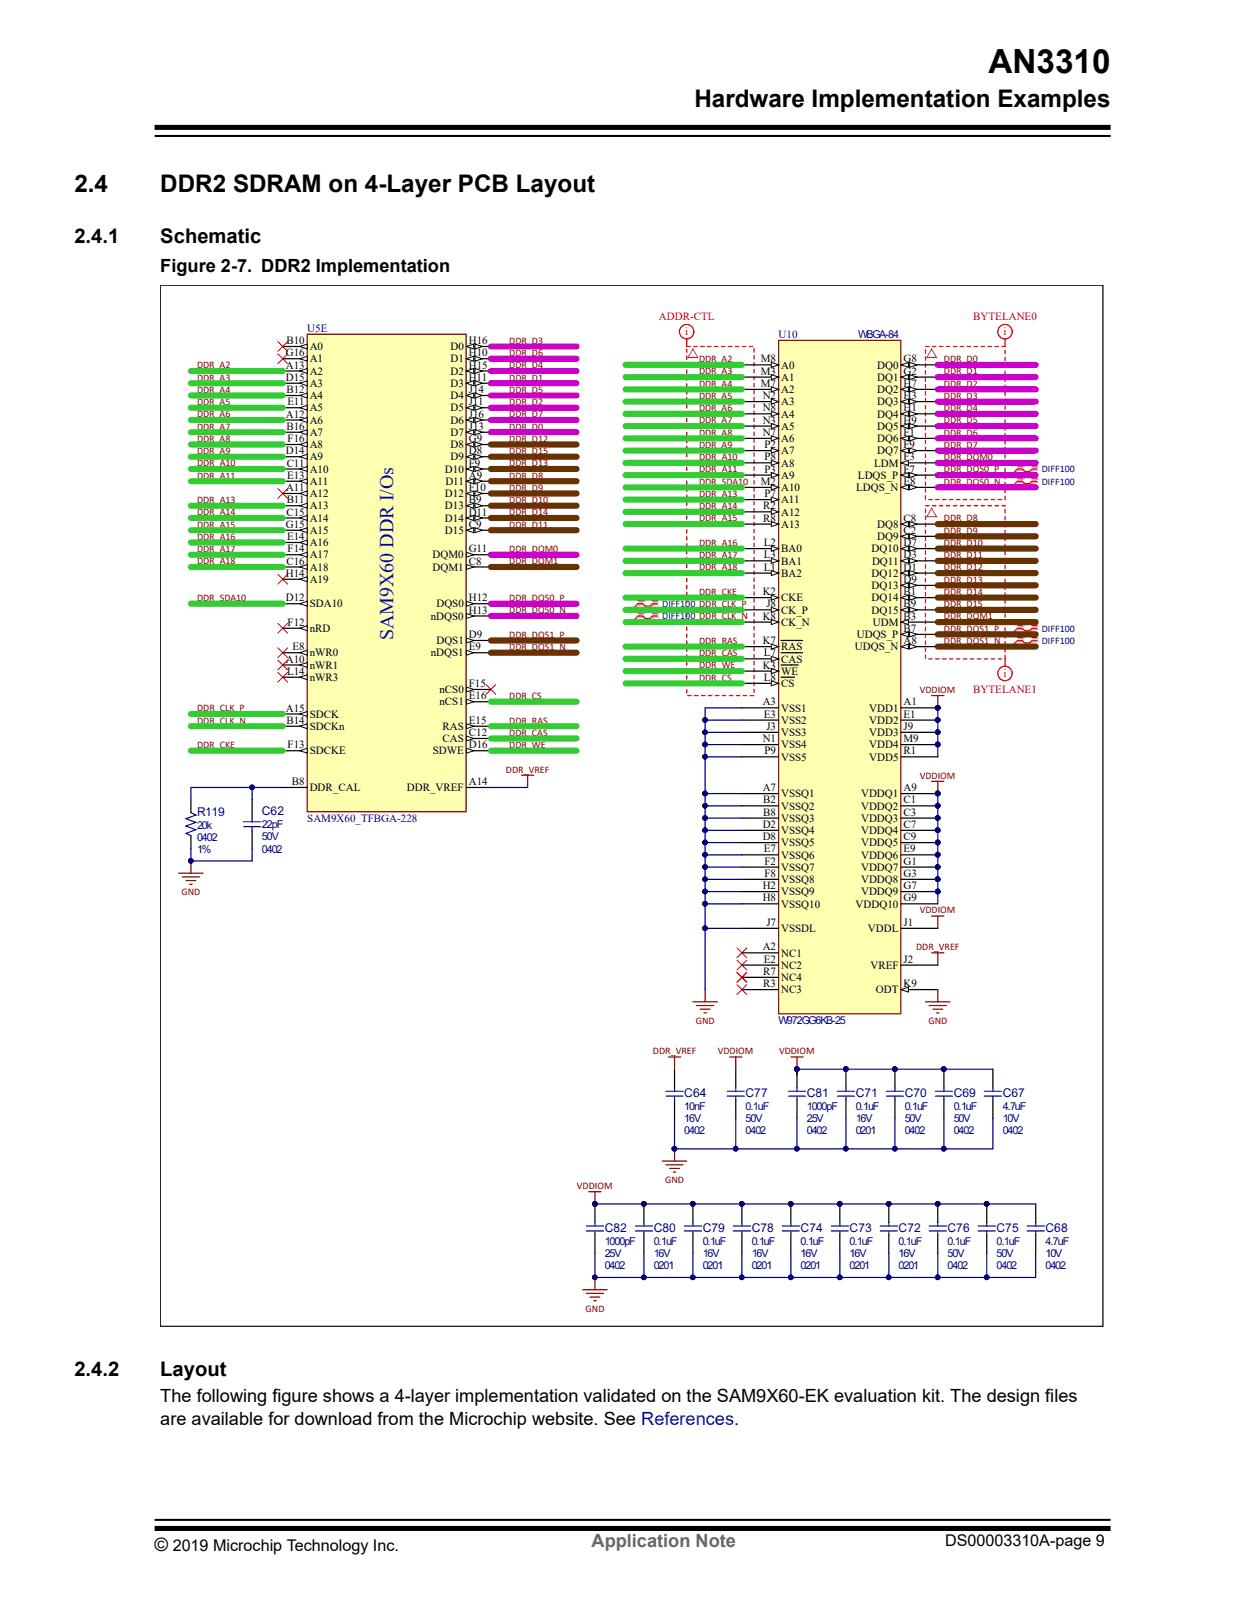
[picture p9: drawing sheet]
<svg xmlns="http://www.w3.org/2000/svg" width="216mm" height="279mm" viewBox="0 0 216 279" stroke-linecap="round" stroke-linejoin="round" font-family="sans-serif">
<defs><g id="words">
<text font-size="5.8" x="172.6" y="12.7">AN3310</text>
<g font-size="4.2">
<text x="121.3" y="18.6">Hardware Implementation Examples</text>
<text x="13" y="33.6">2.4</text>
<text x="28" y="33.6">DDR2 SDRAM on 4-Layer PCB Layout</text>
</g>
<g font-size="3.5">
<text x="13" y="42.4">2.4.1</text>
<text x="28" y="42.4">Schematic</text>
<text x="13" y="240.4">2.4.2</text>
<text x="28" y="240.4">Layout</text>
</g>
<text font-size="3.5" fill="#00f" x="68.7" y="111.9" transform="rotate(-90 68.7 111.9)">SAM9X60 DDR I/Os</text>
<g font-size="3.2">
<text x="28" y="47.6">Figure 2-7. DDR2 Implementation</text>
<text x="28" y="245.1">The following figure shows a 4-layer implementation validated on the SAM9X60-EK evaluation kit. The design files</text>
<text x="28" y="248.9">are available for download from the Microchip website. See References.</text>
<text x="27" y="271">©</text>
</g>
<text font-size="3.2" fill="#656565" x="103.3" y="270.3">Application Note</text>
<g font-size="2.8">
<text x="30.2" y="271">2019 Microchip Technology Inc.</text>
<text x="165.1" y="270.2">DS00003310A-page 9</text>
</g>
<g font-size="2.1" fill="#000080">
<text x="34.4" y="142.6">R119</text>
<text x="45.8" y="142.5">C62</text>
<text x="119.5" y="191.7">C64</text>
<text x="130.2" y="191.7">C77</text>
<text x="140.9" y="191.7">C81</text>
<text x="149.5" y="191.7">C71</text>
<text x="158" y="191.7">C70</text>
<text x="166.6" y="191.7">C69</text>
<text x="175.1" y="191.7">C67</text>
<text x="105.6" y="215.3">C82</text>
<text x="114.2" y="215.3">C80</text>
<text x="122.7" y="215.3">C79</text>
<text x="131.3" y="215.3">C78</text>
<text x="139.9" y="215.3">C74</text>
<text x="148.4" y="215.3">C73</text>
<text x="157" y="215.3">C72</text>
<text x="165.5" y="215.3">C76</text>
<text x="174.1" y="215.3">C75</text>
<text x="182.6" y="215.3">C68</text>
</g>
<g font-size="1.9" fill="#000080">
<text x="53.7" y="58">U5E</text>
<text x="136" y="59">U10</text>
<text x="149.9" y="59.1">WBGA-84</text>
<text x="53.7" y="143.6">SAM9X60_TFBGA-228</text>
<text x="34.4" y="144.8">20k</text>
<text x="34.4" y="146.9">0402</text>
<text x="34.4" y="149.1">1%</text>
<text x="45.8" y="144.7">22pF</text>
<text x="45.8" y="146.8">50V</text>
<text x="45.8" y="149">0402</text>
<text x="136" y="178.9">W972GG6KB-25</text>
<text x="119.5" y="193.9">10nF</text>
<text x="119.5" y="196.1">16V</text>
<text x="130.2" y="193.9">0.1uF</text>
<text x="130.2" y="196.1">50V</text>
<text x="140.9" y="193.9">1000pF</text>
<text x="140.9" y="196.1">25V</text>
<text x="149.5" y="193.9">0.1uF</text>
<text x="149.5" y="196.1">16V</text>
<text x="158" y="193.9">0.1uF</text>
<text x="158" y="196.1">50V</text>
<text x="166.6" y="193.9">0.1uF</text>
<text x="166.6" y="196.1">50V</text>
<text x="175.1" y="193.9">4.7uF</text>
<text x="175.1" y="196.1">10V</text>
<text x="119.5" y="198.2">0402</text>
<text x="130.2" y="198.2">0402</text>
<text x="140.9" y="198.2">0402</text>
<text x="149.5" y="198.2">0201</text>
<text x="158" y="198.2">0402</text>
<text x="166.6" y="198.2">0402</text>
<text x="175.1" y="198.2">0402</text>
<text x="105.6" y="217.5">1000pF</text>
<text x="105.6" y="219.6">25V</text>
<text x="105.6" y="221.8">0402</text>
<text x="114.2" y="217.5">0.1uF</text>
<text x="114.2" y="219.6">16V</text>
<text x="114.2" y="221.8">0201</text>
<text x="122.7" y="217.5">0.1uF</text>
<text x="122.7" y="219.6">16V</text>
<text x="122.7" y="221.8">0201</text>
<text x="131.3" y="217.5">0.1uF</text>
<text x="131.3" y="219.6">16V</text>
<text x="131.3" y="221.8">0201</text>
<text x="139.9" y="217.5">0.1uF</text>
<text x="139.9" y="219.6">16V</text>
<text x="139.9" y="221.8">0201</text>
<text x="148.4" y="217.5">0.1uF</text>
<text x="148.4" y="219.6">16V</text>
<text x="148.4" y="221.8">0201</text>
<text x="157" y="217.5">0.1uF</text>
<text x="157" y="219.6">16V</text>
<text x="157" y="221.8">0201</text>
<text x="165.5" y="217.5">0.1uF</text>
<text x="165.5" y="219.6">50V</text>
<text x="165.5" y="221.8">0402</text>
<text x="174.1" y="217.5">0.1uF</text>
<text x="174.1" y="219.6">50V</text>
<text x="174.1" y="221.8">0402</text>
<text x="182.6" y="217.5">4.7uF</text>
<text x="182.6" y="219.6">10V</text>
<text x="182.6" y="221.8">0402</text>
</g>
<g font-size="1.9" fill="#f00">
<text x="115.1" y="55.8">ADDR-CTL</text>
<text x="119.7" y="58.6">i</text>
<text x="170" y="55.8">BYTELANE0</text>
<text x="175.3" y="58.6">i</text>
<text x="175.3" y="118.3">i</text>
<text x="170" y="121.1">BYTELANE1</text>
</g>
<g font-size="1.9">
<text x="49.9" y="62.3">G16</text>
<text x="49.9" y="64.4">A13</text>
<text x="50" y="60.1">B10</text>
<text x="54.1" y="63.3">A1</text>
<text x="54.1" y="61.2">A0</text>
<text x="54.1" y="65.5">A2</text>
<text x="78.7" y="63.3">D1</text>
<text x="78.7" y="61.2">D0</text>
<text x="78.7" y="65.5">D2</text>
<text x="81.9" y="62.3">H10</text>
<text x="81.9" y="60.1">H16</text>
<text x="81.9" y="64.4">H15</text>
<text x="132.9" y="63.3">M8</text>
<text x="132.9" y="65.5">M3</text>
<text x="136.4" y="64.4">A0</text>
<text x="153.2" y="64.4">DQ0</text>
<text x="157.8" y="63.3">G8</text>
<text x="157.8" y="65.5">G2</text>
<text x="49.9" y="66.5">D15</text>
<text x="50" y="68.7">B12</text>
<text x="50.2" y="70.8">E11</text>
<text x="54.1" y="69.7">A4</text>
<text x="54.1" y="67.6">A3</text>
<text x="54.1" y="71.9">A5</text>
<text x="78.7" y="67.6">D3</text>
<text x="78.7" y="69.7">D4</text>
<text x="78.7" y="71.9">D5</text>
<text x="81.9" y="66.5">H11</text>
<text x="81.9" y="68.7">J14</text>
<text x="81.9" y="70.8">J11</text>
<text x="132.9" y="67.6">M7</text>
<text x="133.2" y="69.7">N2</text>
<text x="133.2" y="71.9">N8</text>
<text x="136.4" y="66.5">A1</text>
<text x="136.4" y="68.7">A2</text>
<text x="136.4" y="70.8">A3</text>
<text x="153.2" y="66.5">DQ1</text>
<text x="153.2" y="68.7">DQ2</text>
<text x="153.2" y="70.8">DQ3</text>
<text x="157.8" y="67.6">H7</text>
<text x="157.8" y="69.7">H3</text>
<text x="157.8" y="71.9">H1</text>
<text x="49.9" y="73">A12</text>
<text x="50" y="75.1">B16</text>
<text x="50.2" y="77.2">F16</text>
<text x="54.1" y="74">A6</text>
<text x="54.1" y="76.2">A7</text>
<text x="78.7" y="74">D6</text>
<text x="78.7" y="76.2">D7</text>
<text x="81.9" y="73">J16</text>
<text x="81.9" y="77.2">G9</text>
<text x="81.9" y="75.1">J13</text>
<text x="133.2" y="74">N3</text>
<text x="133.2" y="76.2">N7</text>
<text x="136.4" y="73">A4</text>
<text x="136.4" y="75.1">A5</text>
<text x="136.4" y="77.2">A6</text>
<text x="153.2" y="73">DQ4</text>
<text x="153.2" y="75.1">DQ5</text>
<text x="153.2" y="77.2">DQ6</text>
<text x="157.8" y="74">H9</text>
<text x="157.8" y="76.2">F1</text>
<text x="49.9" y="79.4">D14</text>
<text x="50.1" y="81.5">C11</text>
<text x="50.1" y="83.7">E13</text>
<text x="54.1" y="78.3">A8</text>
<text x="54.1" y="82.6">A10</text>
<text x="54.1" y="80.4">A9</text>
<text x="77.7" y="82.6">D10</text>
<text x="78.7" y="80.4">D9</text>
<text x="78.7" y="78.3">D8</text>
<text x="81.9" y="81.5">F9</text>
<text x="81.9" y="79.4">D8</text>
<text x="81.9" y="83.7">A9</text>
<text x="133.5" y="78.3">P2</text>
<text x="133.5" y="80.4">P8</text>
<text x="133.5" y="82.6">P3</text>
<text x="136.4" y="79.4">A7</text>
<text x="136.4" y="81.5">A8</text>
<text x="136.4" y="83.7">A9</text>
<text x="149.9" y="83.7">LDQS_P</text>
<text x="152.7" y="81.5">LDM</text>
<text x="153.2" y="79.4">DQ7</text>
<text x="157.8" y="78.3">F9</text>
<text x="157.8" y="80.4">F3</text>
<text x="157.8" y="82.6">F7</text>
<text x="50" y="85.8">A11</text>
<text x="50.1" y="87.9">B11</text>
<text x="54.1" y="89">A13</text>
<text x="54.1" y="86.9">A12</text>
<text x="54.1" y="84.7">A11</text>
<text x="77.7" y="89">D13</text>
<text x="77.7" y="86.9">D12</text>
<text x="77.8" y="84.7">D11</text>
<text x="81.9" y="87.9">B9</text>
<text x="81.9" y="85.8">F10</text>
<text x="132.9" y="84.7">M2</text>
<text x="133.3" y="89">R2</text>
<text x="133.5" y="86.9">P7</text>
<text x="136.4" y="85.8">A10</text>
<text x="136.4" y="87.9">A11</text>
<text x="149.5" y="85.8">LDQS_N</text>
<text x="157.8" y="84.7">E8</text>
<text x="49.9" y="92.2">G15</text>
<text x="50" y="90.1">C15</text>
<text x="50.1" y="94.4">E14</text>
<text x="54.1" y="93.3">A15</text>
<text x="54.1" y="95.4">A16</text>
<text x="54.1" y="91.2">A14</text>
<text x="77.7" y="91.2">D14</text>
<text x="77.7" y="93.3">D15</text>
<text x="81.9" y="90.1">D11</text>
<text x="81.9" y="92.2">C9</text>
<text x="133.3" y="91.2">R8</text>
<text x="133.4" y="95.4">L2</text>
<text x="136.4" y="90.1">A12</text>
<text x="136.4" y="92.2">A13</text>
<text x="153.2" y="92.2">DQ8</text>
<text x="153.2" y="94.4">DQ9</text>
<text x="157.8" y="91.2">C8</text>
<text x="157.8" y="93.3">C2</text>
<text x="157.8" y="95.4">D7</text>
<text x="49.9" y="100.8">H14</text>
<text x="50" y="98.6">C16</text>
<text x="50.2" y="96.5">F14</text>
<text x="54.1" y="97.6">A17</text>
<text x="54.1" y="101.9">A19</text>
<text x="54.1" y="99.7">A18</text>
<text x="75.6" y="99.7">DQM1</text>
<text x="75.6" y="97.6">DQM0</text>
<text x="81.9" y="98.6">C8</text>
<text x="81.9" y="96.5">G11</text>
<text x="133.4" y="97.6">L3</text>
<text x="133.4" y="99.7">L1</text>
<text x="136.4" y="96.5">BA0</text>
<text x="136.4" y="98.6">BA1</text>
<text x="136.4" y="100.8">BA2</text>
<text x="152.3" y="96.5">DQ10</text>
<text x="152.3" y="100.8">DQ12</text>
<text x="152.3" y="98.6">DQ11</text>
<text x="157.8" y="97.6">D3</text>
<text x="157.8" y="99.7">D1</text>
<text x="157.8" y="101.9">D9</text>
<text x="49.9" y="105.1">D12</text>
<text x="54.1" y="106.1">SDA10</text>
<text x="76.2" y="106.1">DQS0</text>
<text x="81.9" y="107.2">H13</text>
<text x="81.9" y="105.1">H12</text>
<text x="133.2" y="104">K2</text>
<text x="133.9" y="106.1">J8</text>
<text x="136.4" y="105.1">CKE</text>
<text x="136.4" y="107.2">CK_P</text>
<text x="152.3" y="102.9">DQ13</text>
<text x="152.3" y="105.1">DQ14</text>
<text x="152.3" y="107.2">DQ15</text>
<text x="157.8" y="104">B1</text>
<text x="157.8" y="106.1">B9</text>
<text x="50.2" y="109.3">F12</text>
<text x="51.1" y="113.6">E8</text>
<text x="54.1" y="110.4">nRD</text>
<text x="75.2" y="108.3">nDQS0</text>
<text x="76.2" y="112.6">DQS1</text>
<text x="81.9" y="111.5">D9</text>
<text x="81.9" y="113.6">E9</text>
<text x="133.2" y="108.3">K8</text>
<text x="133.2" y="112.6">K7</text>
<text x="136.4" y="109.3">CK_N</text>
<text x="136.4" y="113.6">RAS</text>
<text x="149.3" y="113.6">UDQS_N</text>
<text x="149.7" y="111.5">UDQS_P</text>
<text x="152.5" y="109.3">UDM</text>
<text x="157.8" y="110.4">B7</text>
<text x="157.8" y="112.6">A8</text>
<text x="157.8" y="108.3">B3</text>
<text x="49.9" y="115.8">A10</text>
<text x="50.1" y="117.9">L14</text>
<text x="54.1" y="114.7">nWR0</text>
<text x="54.1" y="116.8">nWR1</text>
<text x="54.1" y="119">nWR3</text>
<text x="75.2" y="114.7">nDQS1</text>
<text x="133.2" y="116.8">K3</text>
<text x="133.4" y="114.7">L7</text>
<text x="133.4" y="119">L8</text>
<text x="136.4" y="115.8">CAS</text>
<text x="136.4" y="117.9">WE</text>
<text x="49.9" y="124.3">A15</text>
<text x="54.1" y="125.4">SDCK</text>
<text x="76.8" y="123.3">nCS1</text>
<text x="76.8" y="121.1">nCS0</text>
<text x="81.9" y="122.2">E16</text>
<text x="81.9" y="120">F15</text>
<text x="133.2" y="123.3">A3</text>
<text x="133.4" y="125.4">E3</text>
<text x="136.4" y="120">CS</text>
<text x="136.4" y="124.3">VSS1</text>
<text x="151.8" y="124.3">VDD1</text>
<text x="157.8" y="123.3">A1</text>
<text x="157.8" y="125.4">E1</text>
<text x="50" y="126.5">B14</text>
<text x="50.2" y="130.7">F13</text>
<text x="54.1" y="127.5">SDCKn</text>
<text x="54.1" y="131.8">SDCKE</text>
<text x="75.6" y="131.8">SDWE</text>
<text x="77.3" y="127.5">RAS</text>
<text x="77.3" y="129.7">CAS</text>
<text x="81.9" y="126.5">E15</text>
<text x="81.9" y="128.6">C12</text>
<text x="81.9" y="130.7">D16</text>
<text x="133.2" y="129.7">N1</text>
<text x="133.5" y="131.8">P9</text>
<text x="133.9" y="127.5">J3</text>
<text x="136.4" y="126.5">VSS2</text>
<text x="136.4" y="128.6">VSS3</text>
<text x="136.4" y="130.7">VSS4</text>
<text x="151.8" y="126.5">VDD2</text>
<text x="151.8" y="128.6">VDD3</text>
<text x="151.8" y="130.7">VDD4</text>
<text x="157.8" y="127.5">J9</text>
<text x="157.8" y="129.7">M9</text>
<text x="157.8" y="131.8">R1</text>
<text x="51" y="137.2">B8</text>
<text x="81.9" y="137.2">A14</text>
<text x="136.4" y="132.9">VSS5</text>
<text x="151.8" y="132.9">VDD5</text>
<text x="54.1" y="138.2">DDR_CAL</text>
<text x="71.1" y="138.2">DDR_VREF</text>
<text x="133.2" y="138.2">A7</text>
<text x="133.3" y="140.4">B2</text>
<text x="133.3" y="142.5">B8</text>
<text x="136.4" y="139.3">VSSQ1</text>
<text x="136.4" y="141.5">VSSQ2</text>
<text x="136.4" y="143.6">VSSQ3</text>
<text x="150.4" y="139.3">VDDQ1</text>
<text x="150.4" y="141.5">VDDQ2</text>
<text x="150.4" y="143.6">VDDQ3</text>
<text x="157.8" y="138.2">A9</text>
<text x="157.8" y="140.4">C1</text>
<text x="157.8" y="142.5">C3</text>
<text x="133.2" y="144.7">D2</text>
<text x="133.2" y="146.8">D8</text>
<text x="133.4" y="148.9">E7</text>
<text x="136.4" y="145.7">VSSQ4</text>
<text x="136.4" y="147.9">VSSQ5</text>
<text x="150.4" y="145.7">VDDQ4</text>
<text x="150.4" y="147.9">VDDQ5</text>
<text x="157.8" y="144.7">C7</text>
<text x="157.8" y="146.8">C9</text>
<text x="157.8" y="148.9">E9</text>
<text x="133.2" y="155.4">H2</text>
<text x="133.5" y="151.1">F2</text>
<text x="133.5" y="153.2">F8</text>
<text x="136.4" y="150">VSSQ6</text>
<text x="136.4" y="152.2">VSSQ7</text>
<text x="136.4" y="154.3">VSSQ8</text>
<text x="150.4" y="150">VDDQ6</text>
<text x="150.4" y="152.2">VDDQ7</text>
<text x="150.4" y="154.3">VDDQ8</text>
<text x="157.8" y="151.1">G1</text>
<text x="157.8" y="153.2">G3</text>
<text x="157.8" y="155.4">G7</text>
<text x="133.2" y="157.5">H8</text>
<text x="133.9" y="161.8">J7</text>
<text x="136.4" y="156.4">VSSQ9</text>
<text x="136.4" y="158.6">VSSQ10</text>
<text x="149.4" y="158.6">VDDQ10</text>
<text x="150.4" y="156.4">VDDQ9</text>
<text x="157.8" y="157.5">G9</text>
<text x="157.8" y="161.8">J1</text>
<text x="133.2" y="166.1">A2</text>
<text x="136.4" y="167.1">NC1</text>
<text x="136.4" y="162.9">VSSDL</text>
<text x="151.6" y="162.9">VDDL</text>
<text x="133.3" y="172.5">R3</text>
<text x="133.3" y="170.3">R7</text>
<text x="133.4" y="168.2">E2</text>
<text x="136.4" y="169.3">NC2</text>
<text x="136.4" y="173.6">NC3</text>
<text x="136.4" y="171.4">NC4</text>
<text x="152" y="169.3">VREF</text>
<text x="153" y="173.6">ODT</text>
<text x="157.8" y="172.5">K9</text>
<text x="157.8" y="168.2">J2</text>
</g>
<g font-size="1.7" fill="#800000">
<text x="34.4" y="64.4">DDR_A2</text>
<text x="89" y="60.1">DDR_D3</text>
<text x="89" y="62.2">DDR_D6</text>
<text x="89" y="64.4">DDR_D4</text>
<text x="122.1" y="63.3">DDR_A2</text>
<text x="122.1" y="65.4">DDR_A3</text>
<text x="164.9" y="63.3">DDR_D0</text>
<text x="164.9" y="65.4">DDR_D1</text>
<text x="34.4" y="66.5">DDR_A3</text>
<text x="34.4" y="68.6">DDR_A4</text>
<text x="34.4" y="70.8">DDR_A5</text>
<text x="89" y="66.5">DDR_D1</text>
<text x="89" y="68.6">DDR_D5</text>
<text x="89" y="70.8">DDR_D2</text>
<text x="122.1" y="67.6">DDR_A4</text>
<text x="122.1" y="69.7">DDR_A5</text>
<text x="122.1" y="71.9">DDR_A6</text>
<text x="164.9" y="67.6">DDR_D2</text>
<text x="164.9" y="69.7">DDR_D3</text>
<text x="164.9" y="71.9">DDR_D4</text>
<text x="34.4" y="72.9">DDR_A6</text>
<text x="34.4" y="75.1">DDR_A7</text>
<text x="34.4" y="77.2">DDR_A8</text>
<text x="89" y="72.9">DDR_D7</text>
<text x="89" y="75.1">DDR_D0</text>
<text x="89" y="77.2">DDR_D12</text>
<text x="122.1" y="74">DDR_A7</text>
<text x="122.1" y="76.1">DDR_A8</text>
<text x="164.9" y="74">DDR_D5</text>
<text x="164.9" y="76.1">DDR_D6</text>
<text x="34.4" y="79.3">DDR_A9</text>
<text x="34.4" y="81.5">DDR_A10</text>
<text x="34.4" y="83.6">DDR_A11</text>
<text x="89" y="79.3">DDR_D15</text>
<text x="89" y="81.5">DDR_D13</text>
<text x="89" y="83.6">DDR_D8</text>
<text x="122.1" y="78.3">DDR_A9</text>
<text x="122.1" y="80.4">DDR_A10</text>
<text x="122.1" y="82.6">DDR_A11</text>
<text x="164.9" y="78.3">DDR_D7</text>
<text x="164.9" y="80.4">DDR_DQM0</text>
<text x="164.9" y="82.6">DDR_DQS0_P</text>
<text x="34.4" y="87.9">DDR_A13</text>
<text x="89" y="85.8">DDR_D9</text>
<text x="89" y="87.9">DDR_D10</text>
<text x="122.1" y="86.8">DDR_A13</text>
<text x="122.1" y="89">DDR_A14</text>
<text x="122.1" y="84.7">DDR_SDA10</text>
<text x="164.9" y="84.7">DDR_DQS0_N</text>
<text x="34.4" y="90">DDR_A14</text>
<text x="34.4" y="92.2">DDR_A15</text>
<text x="34.4" y="94.3">DDR_A16</text>
<text x="89" y="90">DDR_D14</text>
<text x="89" y="92.2">DDR_D11</text>
<text x="122.1" y="91.1">DDR_A15</text>
<text x="122.1" y="95.4">DDR_A16</text>
<text x="164.9" y="91.1">DDR_D8</text>
<text x="164.9" y="93.3">DDR_D9</text>
<text x="164.9" y="95.4">DDR_D10</text>
<text x="34.4" y="96.5">DDR_A17</text>
<text x="34.4" y="98.6">DDR_A18</text>
<text x="89" y="96.5">DDR_DQM0</text>
<text x="89" y="98.6">DDR_DQM1</text>
<text x="122.1" y="97.5">DDR_A17</text>
<text x="122.1" y="99.7">DDR_A18</text>
<text x="164.9" y="97.5">DDR_D11</text>
<text x="164.9" y="99.7">DDR_D12</text>
<text x="164.9" y="101.8">DDR_D13</text>
<text x="34.4" y="105">DDR_SDA10</text>
<text x="89" y="105">DDR_DQS0_P</text>
<text x="89" y="107.2">DDR_DQS0_N</text>
<text x="122.1" y="104">DDR_CKE</text>
<text x="164.9" y="104">DDR_D14</text>
<text x="164.9" y="106.1">DDR_D15</text>
<text x="89" y="111.5">DDR_DQS1_P</text>
<text x="89" y="113.6">DDR_DQS1_N</text>
<text x="122.1" y="112.5">DDR_RAS</text>
<text x="164.9" y="108.2">DDR_DQM1</text>
<text x="164.9" y="110.4">DDR_DQS1_P</text>
<text x="164.9" y="112.5">DDR_DQS1_N</text>
<text x="122.1" y="114.7">DDR_CAS</text>
<text x="122.1" y="116.8">DDR_WE</text>
<text x="122.1" y="118.9">DDR_CS</text>
<text x="34.4" y="124.3">DDR_CLK_P</text>
<text x="89" y="122.2">DDR_CS</text>
<text x="160.7" y="121.1">VDDIOM</text>
<text x="34.4" y="126.4">DDR_CLK_N</text>
<text x="34.4" y="130.7">DDR_CKE</text>
<text x="89" y="126.4">DDR_RAS</text>
<text x="89" y="128.6">DDR_CAS</text>
<text x="89" y="130.7">DDR_WE</text>
<text x="88.4" y="135">DDR_VREF</text>
<text x="160.7" y="136.1">VDDIOM</text>
<text x="31.7" y="156.4">GND</text>
<text x="160.7" y="159.6">VDDIOM</text>
<text x="160" y="166">DDR_VREF</text>
<text x="121.5" y="178.9">GND</text>
<text x="162.2" y="178.9">GND</text>
<text x="114" y="184.2">DDR_VREF</text>
<text x="125.4" y="184.2">VDDIOM</text>
<text x="136.1" y="184.2">VDDIOM</text>
<text x="100.8" y="207.8">VDDIOM</text>
<text x="116.2" y="206.7">GND</text>
<text x="102.3" y="229.2">GND</text>
</g>
<g font-size="1.7" fill="#000080">
<text x="182" y="82.6">DIFF100</text>
<text x="182" y="84.7">DIFF100</text>
<text x="115.7" y="106.1">DIFF100 DDR_CLK_P</text>
<text x="115.7" y="108.2">DIFF100 DDR_CLK_N</text>
<text x="182" y="110.4">DIFF100</text>
<text x="182" y="112.5">DIFF100</text>
</g>
</g></defs>
<path d="M28 49.8h164.6v181.9h-164.6z" fill="#fff" stroke="#000" stroke-width=".17"/>
<g fill="none" stroke="#000" stroke-width=".21">
<path d="M117.8 186.8v3.2M117.8 192.2v3.2M128.5 186.8v3.2M128.5 192.2v3.2M139.2 186.8v3.2M139.2 192.2v3.2M147.8 186.8v3.2M147.8 192.2v3.2M156.3 186.8v3.2M156.3 192.2v3.2M164.9 186.8v3.2M164.9 192.2v3.2"/>
<path d="M173.4 186.8v3.2M173.4 192.2v3.2"/>
</g>
<g fill="#000080" stroke="#000080" stroke-width=".17">
<circle cx="147.7" cy="186.8" r=".41"/>
<circle cx="139.2" cy="186.8" r=".41"/>
<circle cx="163.8" cy="138.6" r=".41"/>
<circle cx="163.8" cy="123.7" r=".41"/>
<circle cx="117.8" cy="200.7" r=".41"/>
<circle cx="164.9" cy="186.8" r=".41"/>
<circle cx="156.3" cy="186.8" r=".41"/>
</g>
<g fill="none" stroke="#00f" stroke-width=".21">
<path d="M116.3 191.5h3M116.3 190.7h3M117.8 190v.7M117.8 191.5v.7M127 191.5h3M127 190.7h3M128.5 190v.7M128.5 191.5v.7M137.7 191.5h3M137.7 190.7h3M139.2 190v.7M139.2 191.5v.7"/>
<path d="M146.3 191.5h3M146.3 190.7h3M147.8 190v.7M147.8 191.5v.7M154.8 191.5h3M154.8 190.7h3M156.3 190v.7M156.3 191.5v.7M163.4 191.5h3M163.4 190.7h3M164.9 190v.7M164.9 191.5v.7"/>
<path d="M171.9 191.5h3M171.9 190.7h3M173.4 190v.7M173.4 191.5v.7"/>
</g>
<g fill="none" stroke="#800000" stroke-width=".21">
<path d="M162.7 136.5h2.2M162.7 121.5h2.2M163.8 121.5v2.2M163.8 136.5v2.2M121 175.1h4.3M121.7 175.7h3M122.3 176.3h1.7M123 177h.4M123.2 172.9v2.2M162.7 160.1h2.2M162.7 166.5h2.2M163.8 160.1v2.1"/>
<path d="M163.8 166.5v2.1M115.7 202.9h4.3M116.3 203.5h3M117 204.2h1.7M117.6 204.8h.4M117.8 200.7v2.2"/>
</g>
<path d="M120 60.5h11.7v61h-11.7zM161.7 60.5h13.9v26.8h-13.9zM161.7 88.4h13.9v26.7h-13.9z" fill="none" stroke="#f00" stroke-width=".21" stroke-dasharray=".6 .6"/>
<path d="M121 61l.9 1.5h-1.7zM162.7 61l.9 1.5h-1.7zM162.7 88.8l.9 1.5h-1.7z" fill="none" stroke="#f33" stroke-width=".17"/>
<g fill="none" stroke="#f00" stroke-width=".21">
<path d="M120 59.3v1.2M175.6 59.3v1.2M177.7 81.4h.9l.4-.4h.8l.5 .4h.8M177.7 81.9h.9l.4 .5h.8l.5-.5h.8M177.7 83.6h.9l.4-.5h.8l.5 .5h.8M177.7 84.1h.9l.4 .4h.8l.5-.4h.8M111.4 105h.9l.4-.5h.8l.5 .5h.8M111.4 105.5h.9l.4 .4h.8l.5-.4h.8M111.4 107.1h.9l.4-.4h.8l.5 .4h.8M111.4 107.6h.9l.4 .5h.8l.5-.5h.8M175.6 115.1v1.3M177.7 109.2h.9l.4-.4h.8l.5 .4h.8"/>
<path d="M177.7 109.8h.9l.4 .4h.8l.5-.4h.8M177.7 111.4h.9l.4-.4h.8l.5 .4h.8M177.7 111.9h.9l.4 .4h.8l.5-.4h.8"/>
<circle cx="119.9" cy="58" r="1.26"/>
<circle cx="175.5" cy="58" r="1.26"/>
<circle cx="175.5" cy="117.7" r="1.26"/>
</g>
<path d="M177.9 81.6h.9l.4-.4h.9l.4 .4h.8M177.9 82.2h.9l.4 .4h.9l.4-.4h.8M177.9 83.8h.9l.4-.5h.9l.4 .5h.8M177.9 84.3h.9l.4 .4h.9l.4-.4h.8M111.6 105.2h.9l.4-.5h.9l.4 .5h.8M111.6 105.7h.9l.4 .4h.9l.4-.4h.8M111.6 107.3h.9l.4-.4h.9l.4 .4h.8M111.6 107.8h.9l.4 .5h.9l.4-.5h.8M177.9 109.5h.9l.4-.5h.9l.4 .5h.8M177.9 110h.9l.4 .4h.9l.4-.4h.8M177.9 111.6h.9l.4-.4h.9l.4 .4h.8M177.9 112.1h.9l.4 .5h.9l.4-.5h.8" fill="none" stroke="#d0a3a3" stroke-width=".21"/>
<path d="M177.9 82.2l-1.3 .8M177.9 84.3l-1.3 .9M111.6 105.7l-1.3 .9M111.6 107.8l-1.3 .9M177.9 110l-1.3 .8M177.9 112.1l-1.3 .9" fill="none" stroke="#d0a3a3" stroke-width=".17"/>
<g fill="none" stroke="#f00" stroke-width=".17">
<path d="M177.7 81.9l-1.1 1.1M177.7 84.1l-1.1 1.1M111.4 105.5l-1.1 1.1M111.4 107.6l-1.1 1.1M177.7 109.8l-1.1 1M177.7 111.9l-1.1 1.1M128.7 172.1l1.7 1.7M128.7 169.9l1.7 1.7M128.7 165.6l1.7 1.8M128.7 167.8l1.7 1.7M130.4 172.1l-1.7 1.7M130.4 169.9l-1.7 1.7"/>
<path d="M130.4 165.6l-1.7 1.8M130.4 167.8l-1.7 1.7"/>
</g>
<path d="M136 59.5h21.3v117.7h-21.3z" fill="#ffffb0" stroke="#800000" stroke-width=".21"/>
<path d="M129.6 63.8h6.4" fill="none" stroke="#000" stroke-width=".21"/>
<path d="M134.7 63.3l1.3 .5-1.3 .4z" fill="#fff"/>
<path d="M134.7 63.3l1.3 .5-1.3 .4z" fill="none" stroke="#000" stroke-width=".17"/>
<path d="M129.6 65.9h6.4" fill="none" stroke="#000" stroke-width=".21"/>
<path d="M134.7 65.5l1.3 .4-1.3 .4z" fill="#fff"/>
<path d="M134.7 65.5l1.3 .4-1.3 .4z" fill="none" stroke="#000" stroke-width=".17"/>
<path d="M129.6 68h6.4" fill="none" stroke="#000" stroke-width=".21"/>
<path d="M134.7 67.6l1.3 .4-1.3 .5z" fill="#fff"/>
<path d="M134.7 67.6l1.3 .4-1.3 .5z" fill="none" stroke="#000" stroke-width=".17"/>
<path d="M129.6 70.2h6.4" fill="none" stroke="#000" stroke-width=".21"/>
<path d="M134.7 69.7l1.3 .5-1.3 .4z" fill="#fff"/>
<path d="M134.7 69.7l1.3 .5-1.3 .4z" fill="none" stroke="#000" stroke-width=".17"/>
<path d="M129.6 72.3h6.4" fill="none" stroke="#000" stroke-width=".21"/>
<path d="M134.7 71.9l1.3 .4-1.3 .4z" fill="#fff"/>
<path d="M134.7 71.9l1.3 .4-1.3 .4z" fill="none" stroke="#000" stroke-width=".17"/>
<path d="M129.6 74.5h6.4" fill="none" stroke="#000" stroke-width=".21"/>
<path d="M134.7 74l1.3 .5-1.3 .4z" fill="#fff"/>
<path d="M134.7 74l1.3 .5-1.3 .4z" fill="none" stroke="#000" stroke-width=".17"/>
<path d="M129.6 76.6h6.4" fill="none" stroke="#000" stroke-width=".21"/>
<path d="M134.7 76.2l1.3 .4-1.3 .4z" fill="#fff"/>
<path d="M134.7 76.2l1.3 .4-1.3 .4z" fill="none" stroke="#000" stroke-width=".17"/>
<path d="M129.6 78.7h6.4" fill="none" stroke="#000" stroke-width=".21"/>
<path d="M134.7 78.3l1.3 .4-1.3 .5z" fill="#fff"/>
<path d="M134.7 78.3l1.3 .4-1.3 .5z" fill="none" stroke="#000" stroke-width=".17"/>
<path d="M129.6 80.9h6.4" fill="none" stroke="#000" stroke-width=".21"/>
<path d="M134.7 80.4l1.3 .5-1.3 .4z" fill="#fff"/>
<path d="M134.7 80.4l1.3 .5-1.3 .4z" fill="none" stroke="#000" stroke-width=".17"/>
<path d="M129.6 83h6.4" fill="none" stroke="#000" stroke-width=".21"/>
<path d="M134.7 82.6l1.3 .4-1.3 .4z" fill="#fff"/>
<path d="M134.7 82.6l1.3 .4-1.3 .4z" fill="none" stroke="#000" stroke-width=".17"/>
<path d="M129.6 85.2h6.4" fill="none" stroke="#000" stroke-width=".21"/>
<path d="M134.7 84.7l1.3 .5-1.3 .4z" fill="#fff"/>
<path d="M134.7 84.7l1.3 .5-1.3 .4z" fill="none" stroke="#000" stroke-width=".17"/>
<path d="M129.6 87.3h6.4" fill="none" stroke="#000" stroke-width=".21"/>
<path d="M134.7 86.9l1.3 .4-1.3 .4z" fill="#fff"/>
<path d="M134.7 86.9l1.3 .4-1.3 .4z" fill="none" stroke="#000" stroke-width=".17"/>
<path d="M129.6 89.4h6.4" fill="none" stroke="#000" stroke-width=".21"/>
<path d="M134.7 89l1.3 .4-1.3 .5z" fill="#fff"/>
<path d="M134.7 89l1.3 .4-1.3 .5z" fill="none" stroke="#000" stroke-width=".17"/>
<path d="M129.6 91.6h6.4" fill="none" stroke="#000" stroke-width=".21"/>
<path d="M134.7 91.2l1.3 .4-1.3 .4z" fill="#fff"/>
<path d="M134.7 91.2l1.3 .4-1.3 .4z" fill="none" stroke="#000" stroke-width=".17"/>
<path d="M129.6 95.9h6.4" fill="none" stroke="#000" stroke-width=".21"/>
<path d="M134.7 95.4l1.3 .5-1.3 .4z" fill="#fff"/>
<path d="M134.7 95.4l1.3 .5-1.3 .4z" fill="none" stroke="#000" stroke-width=".17"/>
<path d="M129.6 98h6.4" fill="none" stroke="#000" stroke-width=".21"/>
<path d="M134.7 97.6l1.3 .4-1.3 .4z" fill="#fff"/>
<path d="M134.7 97.6l1.3 .4-1.3 .4z" fill="none" stroke="#000" stroke-width=".17"/>
<path d="M129.6 100.1h6.4" fill="none" stroke="#000" stroke-width=".21"/>
<path d="M134.7 99.7l1.3 .4-1.3 .5z" fill="#fff"/>
<path d="M134.7 99.7l1.3 .4-1.3 .5z" fill="none" stroke="#000" stroke-width=".17"/>
<path d="M129.6 104.4h6.4" fill="none" stroke="#000" stroke-width=".21"/>
<path d="M134.7 104l1.3 .4-1.3 .5z" fill="#fff"/>
<path d="M134.7 104l1.3 .4-1.3 .5z" fill="none" stroke="#000" stroke-width=".17"/>
<path d="M129.6 106.6h6.4" fill="none" stroke="#000" stroke-width=".21"/>
<path d="M134.7 106.1l1.3 .5-1.3 .4z" fill="#fff"/>
<path d="M134.7 106.1l1.3 .5-1.3 .4z" fill="none" stroke="#000" stroke-width=".17"/>
<path d="M129.6 108.7h6.4" fill="none" stroke="#000" stroke-width=".21"/>
<path d="M134.7 108.3l1.3 .4-1.3 .4z" fill="#fff"/>
<path d="M134.7 108.3l1.3 .4-1.3 .4z" fill="none" stroke="#000" stroke-width=".17"/>
<path d="M129.6 113h6.4" fill="none" stroke="#000" stroke-width=".21"/>
<path d="M134.7 112.6l1.3 .4-1.3 .4z" fill="#fff"/>
<path d="M134.7 112.6l1.3 .4-1.3 .4z" fill="none" stroke="#000" stroke-width=".17"/>
<path d="M129.6 115.1h6.4M136.4 111.9h3.8" fill="none" stroke="#000" stroke-width=".21"/>
<path d="M134.7 114.7l1.3 .4-1.3 .5z" fill="#fff"/>
<path d="M134.7 114.7l1.3 .4-1.3 .5z" fill="none" stroke="#000" stroke-width=".17"/>
<path d="M129.6 117.3h6.4M136.4 114.1h3.8" fill="none" stroke="#000" stroke-width=".21"/>
<path d="M134.7 116.8l1.3 .5-1.3 .4z" fill="#fff"/>
<path d="M134.7 116.8l1.3 .5-1.3 .4z" fill="none" stroke="#000" stroke-width=".17"/>
<path d="M129.6 119.4h6.4M136.4 116.2h3" fill="none" stroke="#000" stroke-width=".21"/>
<path d="M134.7 119l1.3 .4-1.3 .4z" fill="#fff"/>
<path d="M134.7 119l1.3 .4-1.3 .4z" fill="none" stroke="#000" stroke-width=".17"/>
<path d="M157.4 63.8h6.4M136.4 118.3h2.4" fill="none" stroke="#000" stroke-width=".21"/>
<path d="M157.4 63.8l1.3-.5v.9z" fill="#fff"/>
<path d="M157.4 63.8l1.3-.5v.9z" fill="none" stroke="#000" stroke-width=".17"/>
<path d="M158.9 63.3l1.3 .5-1.3 .4z" fill="#fff"/>
<path d="M158.9 63.3l1.3 .5-1.3 .4z" fill="none" stroke="#000" stroke-width=".17"/>
<path d="M157.4 65.9h6.4" fill="none" stroke="#000" stroke-width=".21"/>
<path d="M157.4 65.9l1.3-.4v.8z" fill="#fff"/>
<path d="M157.4 65.9l1.3-.4v.8z" fill="none" stroke="#000" stroke-width=".17"/>
<path d="M158.9 65.5l1.3 .4-1.3 .4z" fill="#fff"/>
<path d="M158.9 65.5l1.3 .4-1.3 .4z" fill="none" stroke="#000" stroke-width=".17"/>
<path d="M157.4 68h6.4" fill="none" stroke="#000" stroke-width=".21"/>
<path d="M157.4 68l1.3-.4v.9z" fill="#fff"/>
<path d="M157.4 68l1.3-.4v.9z" fill="none" stroke="#000" stroke-width=".17"/>
<path d="M158.9 67.6l1.3 .4-1.3 .5z" fill="#fff"/>
<path d="M158.9 67.6l1.3 .4-1.3 .5z" fill="none" stroke="#000" stroke-width=".17"/>
<path d="M157.4 70.2h6.4" fill="none" stroke="#000" stroke-width=".21"/>
<path d="M157.4 70.2l1.3-.5v.9z" fill="#fff"/>
<path d="M157.4 70.2l1.3-.5v.9z" fill="none" stroke="#000" stroke-width=".17"/>
<path d="M158.9 69.7l1.3 .5-1.3 .4z" fill="#fff"/>
<path d="M158.9 69.7l1.3 .5-1.3 .4z" fill="none" stroke="#000" stroke-width=".17"/>
<path d="M157.4 72.3h6.4" fill="none" stroke="#000" stroke-width=".21"/>
<path d="M157.4 72.3l1.3-.4v.8z" fill="#fff"/>
<path d="M157.4 72.3l1.3-.4v.8z" fill="none" stroke="#000" stroke-width=".17"/>
<path d="M158.9 71.9l1.3 .4-1.3 .4z" fill="#fff"/>
<path d="M158.9 71.9l1.3 .4-1.3 .4z" fill="none" stroke="#000" stroke-width=".17"/>
<path d="M157.4 74.5h6.4" fill="none" stroke="#000" stroke-width=".21"/>
<path d="M157.4 74.5l1.3-.5v.9z" fill="#fff"/>
<path d="M157.4 74.5l1.3-.5v.9z" fill="none" stroke="#000" stroke-width=".17"/>
<path d="M158.9 74l1.3 .5-1.3 .4z" fill="#fff"/>
<path d="M158.9 74l1.3 .5-1.3 .4z" fill="none" stroke="#000" stroke-width=".17"/>
<path d="M157.4 76.6h6.4" fill="none" stroke="#000" stroke-width=".21"/>
<path d="M157.4 76.6l1.3-.4v.8z" fill="#fff"/>
<path d="M157.4 76.6l1.3-.4v.8z" fill="none" stroke="#000" stroke-width=".17"/>
<path d="M158.9 76.2l1.3 .4-1.3 .4z" fill="#fff"/>
<path d="M158.9 76.2l1.3 .4-1.3 .4z" fill="none" stroke="#000" stroke-width=".17"/>
<path d="M157.4 78.7h6.4" fill="none" stroke="#000" stroke-width=".21"/>
<path d="M157.4 78.7l1.3-.4v.9z" fill="#fff"/>
<path d="M157.4 78.7l1.3-.4v.9z" fill="none" stroke="#000" stroke-width=".17"/>
<path d="M158.9 78.3l1.3 .4-1.3 .5z" fill="#fff"/>
<path d="M158.9 78.3l1.3 .4-1.3 .5z" fill="none" stroke="#000" stroke-width=".17"/>
<path d="M157.4 91.6h6.4" fill="none" stroke="#000" stroke-width=".21"/>
<path d="M157.4 91.6l1.3-.4v.8z" fill="#fff"/>
<path d="M157.4 91.6l1.3-.4v.8z" fill="none" stroke="#000" stroke-width=".17"/>
<path d="M158.9 91.2l1.3 .4-1.3 .4z" fill="#fff"/>
<path d="M158.9 91.2l1.3 .4-1.3 .4z" fill="none" stroke="#000" stroke-width=".17"/>
<path d="M157.4 93.7h6.4" fill="none" stroke="#000" stroke-width=".21"/>
<path d="M157.4 93.7l1.3-.4v.8z" fill="#fff"/>
<path d="M157.4 93.7l1.3-.4v.8z" fill="none" stroke="#000" stroke-width=".17"/>
<path d="M158.9 93.3l1.3 .4-1.3 .4z" fill="#fff"/>
<path d="M158.9 93.3l1.3 .4-1.3 .4z" fill="none" stroke="#000" stroke-width=".17"/>
<path d="M157.4 95.9h6.4" fill="none" stroke="#000" stroke-width=".21"/>
<path d="M157.4 95.9l1.3-.5v.9z" fill="#fff"/>
<path d="M157.4 95.9l1.3-.5v.9z" fill="none" stroke="#000" stroke-width=".17"/>
<path d="M158.9 95.4l1.3 .5-1.3 .4z" fill="#fff"/>
<path d="M158.9 95.4l1.3 .5-1.3 .4z" fill="none" stroke="#000" stroke-width=".17"/>
<path d="M157.4 98h6.4" fill="none" stroke="#000" stroke-width=".21"/>
<path d="M157.4 98l1.3-.4v.8z" fill="#fff"/>
<path d="M157.4 98l1.3-.4v.8z" fill="none" stroke="#000" stroke-width=".17"/>
<path d="M158.9 97.6l1.3 .4-1.3 .4z" fill="#fff"/>
<path d="M158.9 97.6l1.3 .4-1.3 .4z" fill="none" stroke="#000" stroke-width=".17"/>
<path d="M157.4 100.1h6.4" fill="none" stroke="#000" stroke-width=".21"/>
<path d="M157.4 100.1l1.3-.4v.9z" fill="#fff"/>
<path d="M157.4 100.1l1.3-.4v.9z" fill="none" stroke="#000" stroke-width=".17"/>
<path d="M158.9 99.7l1.3 .4-1.3 .5z" fill="#fff"/>
<path d="M158.9 99.7l1.3 .4-1.3 .5z" fill="none" stroke="#000" stroke-width=".17"/>
<path d="M157.4 102.3h6.4" fill="none" stroke="#000" stroke-width=".21"/>
<path d="M157.4 102.3l1.3-.4v.8z" fill="#fff"/>
<path d="M157.4 102.3l1.3-.4v.8z" fill="none" stroke="#000" stroke-width=".17"/>
<path d="M158.9 101.9l1.3 .4-1.3 .4z" fill="#fff"/>
<path d="M158.9 101.9l1.3 .4-1.3 .4z" fill="none" stroke="#000" stroke-width=".17"/>
<path d="M157.4 104.4h6.4" fill="none" stroke="#000" stroke-width=".21"/>
<path d="M157.4 104.4l1.3-.4v.9z" fill="#fff"/>
<path d="M157.4 104.4l1.3-.4v.9z" fill="none" stroke="#000" stroke-width=".17"/>
<path d="M158.9 104l1.3 .4-1.3 .5z" fill="#fff"/>
<path d="M158.9 104l1.3 .4-1.3 .5z" fill="none" stroke="#000" stroke-width=".17"/>
<path d="M157.4 106.6h6.4" fill="none" stroke="#000" stroke-width=".21"/>
<path d="M157.4 106.6l1.3-.5v.9z" fill="#fff"/>
<path d="M157.4 106.6l1.3-.5v.9z" fill="none" stroke="#000" stroke-width=".17"/>
<path d="M158.9 106.1l1.3 .5-1.3 .4z" fill="#fff"/>
<path d="M158.9 106.1l1.3 .5-1.3 .4z" fill="none" stroke="#000" stroke-width=".17"/>
<path d="M157.4 83h6.4" fill="none" stroke="#000" stroke-width=".21"/>
<path d="M157.4 83l1.3-.4v.8z" fill="#fff"/>
<path d="M157.4 83l1.3-.4v.8z" fill="none" stroke="#000" stroke-width=".17"/>
<path d="M158.9 82.6l1.3 .4-1.3 .4z" fill="#fff"/>
<path d="M158.9 82.6l1.3 .4-1.3 .4z" fill="none" stroke="#000" stroke-width=".17"/>
<path d="M157.4 85.2h6.4" fill="none" stroke="#000" stroke-width=".21"/>
<path d="M157.4 85.2l1.3-.5v.9z" fill="#fff"/>
<path d="M157.4 85.2l1.3-.5v.9z" fill="none" stroke="#000" stroke-width=".17"/>
<path d="M158.9 84.7l1.3 .5-1.3 .4z" fill="#fff"/>
<path d="M158.9 84.7l1.3 .5-1.3 .4z" fill="none" stroke="#000" stroke-width=".17"/>
<path d="M157.4 110.8h6.4" fill="none" stroke="#000" stroke-width=".21"/>
<path d="M157.4 110.8l1.3-.4v.9z" fill="#fff"/>
<path d="M157.4 110.8l1.3-.4v.9z" fill="none" stroke="#000" stroke-width=".17"/>
<path d="M158.9 110.4l1.3 .4-1.3 .5z" fill="#fff"/>
<path d="M158.9 110.4l1.3 .4-1.3 .5z" fill="none" stroke="#000" stroke-width=".17"/>
<path d="M157.4 113h6.4" fill="none" stroke="#000" stroke-width=".21"/>
<path d="M157.4 113l1.3-.4v.8z" fill="#fff"/>
<path d="M157.4 113l1.3-.4v.8z" fill="none" stroke="#000" stroke-width=".17"/>
<path d="M158.9 112.6l1.3 .4-1.3 .4z" fill="#fff"/>
<path d="M158.9 112.6l1.3 .4-1.3 .4z" fill="none" stroke="#000" stroke-width=".17"/>
<path d="M157.4 80.9h6.4" fill="none" stroke="#000" stroke-width=".21"/>
<path d="M157.4 80.9l1.3-.5v.9z" fill="#fff"/>
<path d="M157.4 80.9l1.3-.5v.9z" fill="none" stroke="#000" stroke-width=".17"/>
<path d="M157.4 108.7h6.4" fill="none" stroke="#000" stroke-width=".21"/>
<path d="M157.4 108.7l1.3-.4v.8z" fill="#fff"/>
<path d="M157.4 108.7l1.3-.4v.8z" fill="none" stroke="#000" stroke-width=".17"/>
<path d="M157.4 172.9h6.4" fill="none" stroke="#000" stroke-width=".21"/>
<path d="M157.4 172.9l1.3-.4v.8z" fill="#fff"/>
<path d="M157.4 172.9l1.3-.4v.8z" fill="none" stroke="#000" stroke-width=".17"/>
<g fill="none" stroke="#000" stroke-width=".21">
<path d="M33.3 139.7v2.3M44 139.7v3.3M129.6 123.7h6.4M129.6 125.8h6.4M129.6 128h6.4M129.6 130.1h6.4M129.6 132.2h6.4M129.6 138.7h6.4M157.4 123.7h6.4M157.4 125.8h6.4M157.4 128h6.4M157.4 130.1h6.4"/>
<path d="M157.4 132.2h6.4M157.4 138.7h6.4M33.3 146.1v2.2M44 145.1v3.2M129.6 140.8h6.4M129.6 143h6.4M129.6 145.1h6.4M129.6 147.2h6.4M129.6 149.4h6.4M129.6 151.5h6.4M129.6 153.7h6.4M129.6 155.8h6.4"/>
<path d="M129.6 157.9h6.4M157.4 140.8h6.4M157.4 143h6.4M157.4 145.1h6.4M157.4 147.2h6.4M157.4 149.4h6.4M157.4 151.5h6.4M157.4 153.7h6.4M157.4 155.8h6.4M157.4 157.9h6.4M129.6 166.5h6.4M129.6 168.6h6.4"/>
<path d="M129.6 172.9h6.4M129.6 170.8h6.4M129.6 162.2h6.4M157.4 168.6h6.4M157.4 162.2h6.4M103.9 210.4v3.2M103.9 215.7v3.2M112.5 210.4v3.2M112.5 215.7v3.2M121 210.4v3.2M121 215.7v3.2M129.6 210.4v3.2"/>
<path d="M129.6 215.7v3.2M138.1 210.4v3.2M138.1 215.7v3.2M146.7 210.4v3.2M146.7 215.7v3.2M155.3 210.4v3.2M155.3 215.7v3.2M163.8 210.4v3.2M163.8 215.7v3.2M172.4 210.4v3.2M172.4 215.7v3.2M180.9 210.4v3.2"/>
<path d="M180.9 215.7v3.2"/>
</g>
<g fill="#000080" stroke="#000080" stroke-width=".17">
<circle cx="163.8" cy="123.7" r=".41"/>
<circle cx="163.8" cy="125.8" r=".41"/>
<circle cx="163.8" cy="127.9" r=".41"/>
<circle cx="163.8" cy="130.1" r=".41"/>
<circle cx="163.8" cy="138.6" r=".41"/>
<circle cx="163.8" cy="140.8" r=".41"/>
<circle cx="163.8" cy="142.9" r=".41"/>
<circle cx="163.8" cy="145.1" r=".41"/>
<circle cx="163.8" cy="147.2" r=".41"/>
<circle cx="163.8" cy="149.3" r=".41"/>
<circle cx="163.8" cy="151.5" r=".41"/>
<circle cx="163.8" cy="153.6" r=".41"/>
<circle cx="163.8" cy="155.8" r=".41"/>
<circle cx="155.2" cy="210.4" r=".41"/>
<circle cx="146.7" cy="210.4" r=".41"/>
<circle cx="138.1" cy="210.4" r=".41"/>
<circle cx="129.6" cy="210.4" r=".41"/>
<circle cx="121" cy="210.4" r=".41"/>
<circle cx="112.5" cy="210.4" r=".41"/>
<circle cx="103.9" cy="210.4" r=".41"/>
<circle cx="172.3" cy="210.4" r=".41"/>
<circle cx="163.8" cy="210.4" r=".41"/>
<circle cx="139.2" cy="186.8" r=".41"/>
<circle cx="103.9" cy="223.2" r=".41"/>
<circle cx="33.3" cy="150.4" r=".41"/>
</g>
<g fill="none" stroke="#800000" stroke-width=".21">
<path d="M31.2 152.6h4.3M31.8 153.2h3M32.5 153.9h1.7M33.1 154.5h.5M33.3 150.4v2.2M161.7 175.1h4.2M162.3 175.7h3M163 176.3h1.7M163.6 177h.4M163.8 172.9v2.2M116.8 184.7h2.1M117.8 184.7v2.1"/>
<path d="M127.5 184.7h2.1M128.5 184.7v2.1M138.1 184.7h2.2M139.2 184.7v2.1M102.9 208.2h2.1M103.9 208.2v2.2M101.8 225.4h4.3M102.4 226h3M103.1 226.6h1.7M103.7 227.3h.4M103.9 223.2v2.2"/>
</g>
<g fill="none" stroke="#00f" stroke-width=".21">
<path d="M33.3 142l.9 .4-1.7 .7 1.7 .6-1.7 .6 1.7 .7-1.7 .6 .8 .5M42.5 144.4h3M42.5 143.6h3M44 143v.6M44 144.4v.7M102.4 215.1h3M102.4 214.2h3M103.9 213.6v.6M103.9 215.1v.6M111 215.1h3M111 214.2h3M112.5 213.6v.6"/>
<path d="M112.5 215.1v.6M119.5 215.1h3M119.5 214.2h3M121 213.6v.6M121 215.1v.6M128.1 215.1h3M128.1 214.2h3M129.6 213.6v.6M129.6 215.1v.6M136.6 215.1h3M136.6 214.2h3M138.1 213.6v.6"/>
<path d="M138.1 215.1v.6M145.2 215.1h3M145.2 214.2h3M146.7 213.6v.6M146.7 215.1v.6M153.8 215.1h3M153.8 214.2h3M155.3 213.6v.6M155.3 215.1v.6M162.3 215.1h3M162.3 214.2h3M163.8 213.6v.6"/>
<path d="M163.8 215.1v.6M170.9 215.1h3M170.9 214.2h3M172.4 213.6v.6M172.4 215.1v.6M179.4 215.1h3M179.4 214.2h3M180.9 213.6v.6M180.9 215.1v.6"/>
</g>
<g fill="none" stroke="#f00" stroke-width=".17">
<path d="M48.5 59.7l1.7 1.7M50.2 59.7l-1.7 1.7M48.5 61.8l1.7 1.7M50.2 61.8l-1.7 1.7M48.5 85.4l1.7 1.7M50.2 85.4l-1.7 1.7M48.5 100.4l1.7 1.7M48.5 108.9l1.7 1.7M48.5 115.3l1.7 1.8M48.5 117.5l1.7 1.7M48.5 113.2l1.7 1.7M50.2 100.4l-1.7 1.7"/>
<path d="M50.2 108.9l-1.7 1.7M50.2 115.3l-1.7 1.8M50.2 117.5l-1.7 1.7M50.2 113.2l-1.7 1.7M84.9 119.6l1.7 1.7M86.6 119.6l-1.7 1.7"/>
</g>
<path d="M53.7 58.4h27.7v83.4h-27.7z" fill="#ffffb0" stroke="#800000" stroke-width=".21"/>
<path d="M49.4 126.9h4.3" fill="none" stroke="#000" stroke-width=".21"/>
<path d="M52.4 126.9l1.3-.4v.8z" fill="#fff"/>
<path d="M52.4 126.9l1.3-.4v.8z" fill="none" stroke="#000" stroke-width=".17"/>
<path d="M49.4 124.8h4.3" fill="none" stroke="#000" stroke-width=".21"/>
<path d="M52.4 124.8l1.3-.5v.9z" fill="#fff"/>
<path d="M52.4 124.8l1.3-.5v.9z" fill="none" stroke="#000" stroke-width=".17"/>
<path d="M49.4 131.2h4.3" fill="none" stroke="#000" stroke-width=".21"/>
<path d="M52.4 131.2l1.3-.5v.9z" fill="#fff"/>
<path d="M52.4 131.2l1.3-.5v.9z" fill="none" stroke="#000" stroke-width=".17"/>
<path d="M49.4 114.1h4.3" fill="none" stroke="#000" stroke-width=".21"/>
<path d="M52.4 114.1l1.3-.5v.9z" fill="#fff"/>
<path d="M52.4 114.1l1.3-.5v.9z" fill="none" stroke="#000" stroke-width=".17"/>
<path d="M49.4 105.5h4.3" fill="none" stroke="#000" stroke-width=".21"/>
<path d="M52.4 105.5l1.3-.4v.8z" fill="#fff"/>
<path d="M52.4 105.5l1.3-.4v.8z" fill="none" stroke="#000" stroke-width=".17"/>
<path d="M49.4 109.8h4.3" fill="none" stroke="#000" stroke-width=".21"/>
<path d="M52.4 109.8l1.3-.5v.9z" fill="#fff"/>
<path d="M52.4 109.8l1.3-.5v.9z" fill="none" stroke="#000" stroke-width=".17"/>
<path d="M49.4 116.2h4.3" fill="none" stroke="#000" stroke-width=".21"/>
<path d="M52.4 116.2l1.3-.4v.8z" fill="#fff"/>
<path d="M52.4 116.2l1.3-.4v.8z" fill="none" stroke="#000" stroke-width=".17"/>
<path d="M49.4 62.7h4.3M49.4 137.6h4.3" fill="none" stroke="#000" stroke-width=".21"/>
<path d="M52.4 62.7l1.3-.4v.8z" fill="#fff"/>
<path d="M52.4 62.7l1.3-.4v.8z" fill="none" stroke="#000" stroke-width=".17"/>
<path d="M49.4 92.7h4.3" fill="none" stroke="#000" stroke-width=".21"/>
<path d="M52.4 92.7l1.3-.5v.9z" fill="#fff"/>
<path d="M52.4 92.7l1.3-.5v.9z" fill="none" stroke="#000" stroke-width=".17"/>
<path d="M49.4 77.7h4.3" fill="none" stroke="#000" stroke-width=".21"/>
<path d="M52.4 77.7l1.3-.5v.9z" fill="#fff"/>
<path d="M52.4 77.7l1.3-.5v.9z" fill="none" stroke="#000" stroke-width=".17"/>
<path d="M49.4 69.1h4.3" fill="none" stroke="#000" stroke-width=".21"/>
<path d="M52.4 69.1l1.3-.4v.8z" fill="#fff"/>
<path d="M52.4 69.1l1.3-.4v.8z" fill="none" stroke="#000" stroke-width=".17"/>
<path d="M49.4 60.5h4.3" fill="none" stroke="#000" stroke-width=".21"/>
<path d="M52.4 60.5l1.3-.4v.9z" fill="#fff"/>
<path d="M52.4 60.5l1.3-.4v.9z" fill="none" stroke="#000" stroke-width=".17"/>
<path d="M49.4 88.4h4.3" fill="none" stroke="#000" stroke-width=".21"/>
<path d="M52.4 88.4l1.3-.5v.9z" fill="#fff"/>
<path d="M52.4 88.4l1.3-.5v.9z" fill="none" stroke="#000" stroke-width=".17"/>
<path d="M49.4 81.9h4.3" fill="none" stroke="#000" stroke-width=".21"/>
<path d="M52.4 81.9l1.3-.4v.9z" fill="#fff"/>
<path d="M52.4 81.9l1.3-.4v.9z" fill="none" stroke="#000" stroke-width=".17"/>
<path d="M49.4 73.4h4.3" fill="none" stroke="#000" stroke-width=".21"/>
<path d="M52.4 73.4l1.3-.4v.8z" fill="#fff"/>
<path d="M52.4 73.4l1.3-.4v.8z" fill="none" stroke="#000" stroke-width=".17"/>
<path d="M49.4 64.8h4.3" fill="none" stroke="#000" stroke-width=".21"/>
<path d="M52.4 64.8l1.3-.4v.9z" fill="#fff"/>
<path d="M52.4 64.8l1.3-.4v.9z" fill="none" stroke="#000" stroke-width=".17"/>
<path d="M49.4 96.9h4.3" fill="none" stroke="#000" stroke-width=".21"/>
<path d="M52.4 96.9l1.3-.4v.9z" fill="#fff"/>
<path d="M52.4 96.9l1.3-.4v.9z" fill="none" stroke="#000" stroke-width=".17"/>
<path d="M49.4 86.2h4.3" fill="none" stroke="#000" stroke-width=".21"/>
<path d="M52.4 86.2l1.3-.4v.9z" fill="#fff"/>
<path d="M52.4 86.2l1.3-.4v.9z" fill="none" stroke="#000" stroke-width=".17"/>
<path d="M49.4 101.2h4.3" fill="none" stroke="#000" stroke-width=".21"/>
<path d="M52.4 101.2l1.3-.4v.8z" fill="#fff"/>
<path d="M52.4 101.2l1.3-.4v.8z" fill="none" stroke="#000" stroke-width=".17"/>
<path d="M49.4 94.8h4.3" fill="none" stroke="#000" stroke-width=".21"/>
<path d="M52.4 94.8l1.3-.4v.8z" fill="#fff"/>
<path d="M52.4 94.8l1.3-.4v.8z" fill="none" stroke="#000" stroke-width=".17"/>
<path d="M49.4 99.1h4.3" fill="none" stroke="#000" stroke-width=".21"/>
<path d="M52.4 99.1l1.3-.5v.9z" fill="#fff"/>
<path d="M52.4 99.1l1.3-.5v.9z" fill="none" stroke="#000" stroke-width=".17"/>
<path d="M49.4 67h4.3" fill="none" stroke="#000" stroke-width=".21"/>
<path d="M52.4 67l1.3-.5v.9z" fill="#fff"/>
<path d="M52.4 67l1.3-.5v.9z" fill="none" stroke="#000" stroke-width=".17"/>
<path d="M49.4 75.5h4.3" fill="none" stroke="#000" stroke-width=".21"/>
<path d="M52.4 75.5l1.3-.4v.9z" fill="#fff"/>
<path d="M52.4 75.5l1.3-.4v.9z" fill="none" stroke="#000" stroke-width=".17"/>
<path d="M49.4 71.2h4.3" fill="none" stroke="#000" stroke-width=".21"/>
<path d="M52.4 71.2l1.3-.4v.9z" fill="#fff"/>
<path d="M52.4 71.2l1.3-.4v.9z" fill="none" stroke="#000" stroke-width=".17"/>
<path d="M49.4 90.5h4.3" fill="none" stroke="#000" stroke-width=".21"/>
<path d="M52.4 90.5l1.3-.4v.8z" fill="#fff"/>
<path d="M52.4 90.5l1.3-.4v.8z" fill="none" stroke="#000" stroke-width=".17"/>
<path d="M49.4 79.8h4.3" fill="none" stroke="#000" stroke-width=".21"/>
<path d="M52.4 79.8l1.3-.4v.8z" fill="#fff"/>
<path d="M52.4 79.8l1.3-.4v.8z" fill="none" stroke="#000" stroke-width=".17"/>
<path d="M49.4 84.1h4.3" fill="none" stroke="#000" stroke-width=".21"/>
<path d="M52.4 84.1l1.3-.4v.8z" fill="#fff"/>
<path d="M52.4 84.1l1.3-.4v.8z" fill="none" stroke="#000" stroke-width=".17"/>
<path d="M81.5 81.9h4.2" fill="none" stroke="#000" stroke-width=".21"/>
<path d="M81.5 81.9l1.3-.4v.9z" fill="#fff"/>
<path d="M81.5 81.9l1.3-.4v.9z" fill="none" stroke="#000" stroke-width=".17"/>
<path d="M83 81.5l1.2 .4-1.2 .5z" fill="#fff"/>
<path d="M83 81.5l1.2 .4-1.2 .5z" fill="none" stroke="#000" stroke-width=".17"/>
<path d="M81.5 79.8h4.2" fill="none" stroke="#000" stroke-width=".21"/>
<path d="M81.5 79.8l1.3-.4v.8z" fill="#fff"/>
<path d="M81.5 79.8l1.3-.4v.8z" fill="none" stroke="#000" stroke-width=".17"/>
<path d="M83 79.4l1.2 .4-1.2 .4z" fill="#fff"/>
<path d="M83 79.4l1.2 .4-1.2 .4z" fill="none" stroke="#000" stroke-width=".17"/>
<path d="M81.5 88.4h4.2" fill="none" stroke="#000" stroke-width=".21"/>
<path d="M81.5 88.4l1.3-.5v.9z" fill="#fff"/>
<path d="M81.5 88.4l1.3-.5v.9z" fill="none" stroke="#000" stroke-width=".17"/>
<path d="M83 87.9l1.2 .5-1.2 .4z" fill="#fff"/>
<path d="M83 87.9l1.2 .5-1.2 .4z" fill="none" stroke="#000" stroke-width=".17"/>
<path d="M81.5 90.5h4.2" fill="none" stroke="#000" stroke-width=".21"/>
<path d="M81.5 90.5l1.3-.4v.8z" fill="#fff"/>
<path d="M81.5 90.5l1.3-.4v.8z" fill="none" stroke="#000" stroke-width=".17"/>
<path d="M83 90.1l1.2 .4-1.2 .4z" fill="#fff"/>
<path d="M83 90.1l1.2 .4-1.2 .4z" fill="none" stroke="#000" stroke-width=".17"/>
<path d="M81.5 73.4h4.2" fill="none" stroke="#000" stroke-width=".21"/>
<path d="M81.5 73.4l1.3-.4v.8z" fill="#fff"/>
<path d="M81.5 73.4l1.3-.4v.8z" fill="none" stroke="#000" stroke-width=".17"/>
<path d="M83 73l1.2 .4-1.2 .4z" fill="#fff"/>
<path d="M83 73l1.2 .4-1.2 .4z" fill="none" stroke="#000" stroke-width=".17"/>
<path d="M81.5 84.1h4.2" fill="none" stroke="#000" stroke-width=".21"/>
<path d="M81.5 84.1l1.3-.4v.8z" fill="#fff"/>
<path d="M81.5 84.1l1.3-.4v.8z" fill="none" stroke="#000" stroke-width=".17"/>
<path d="M83 83.7l1.2 .4-1.2 .4z" fill="#fff"/>
<path d="M83 83.7l1.2 .4-1.2 .4z" fill="none" stroke="#000" stroke-width=".17"/>
<path d="M81.5 77.7h4.2" fill="none" stroke="#000" stroke-width=".21"/>
<path d="M81.5 77.7l1.3-.5v.9z" fill="#fff"/>
<path d="M81.5 77.7l1.3-.5v.9z" fill="none" stroke="#000" stroke-width=".17"/>
<path d="M83 77.2l1.2 .5-1.2 .4z" fill="#fff"/>
<path d="M83 77.2l1.2 .5-1.2 .4z" fill="none" stroke="#000" stroke-width=".17"/>
<path d="M81.5 86.2h4.2" fill="none" stroke="#000" stroke-width=".21"/>
<path d="M81.5 86.2l1.3-.4v.9z" fill="#fff"/>
<path d="M81.5 86.2l1.3-.4v.9z" fill="none" stroke="#000" stroke-width=".17"/>
<path d="M83 85.8l1.2 .4-1.2 .5z" fill="#fff"/>
<path d="M83 85.8l1.2 .4-1.2 .5z" fill="none" stroke="#000" stroke-width=".17"/>
<path d="M81.5 67h4.2" fill="none" stroke="#000" stroke-width=".21"/>
<path d="M81.5 67l1.3-.5v.9z" fill="#fff"/>
<path d="M81.5 67l1.3-.5v.9z" fill="none" stroke="#000" stroke-width=".17"/>
<path d="M83 66.5l1.2 .5-1.2 .4z" fill="#fff"/>
<path d="M83 66.5l1.2 .5-1.2 .4z" fill="none" stroke="#000" stroke-width=".17"/>
<path d="M81.5 69.1h4.2" fill="none" stroke="#000" stroke-width=".21"/>
<path d="M81.5 69.1l1.3-.4v.8z" fill="#fff"/>
<path d="M81.5 69.1l1.3-.4v.8z" fill="none" stroke="#000" stroke-width=".17"/>
<path d="M83 68.7l1.2 .4-1.2 .4z" fill="#fff"/>
<path d="M83 68.7l1.2 .4-1.2 .4z" fill="none" stroke="#000" stroke-width=".17"/>
<path d="M81.5 62.7h4.2" fill="none" stroke="#000" stroke-width=".21"/>
<path d="M81.5 62.7l1.3-.4v.8z" fill="#fff"/>
<path d="M81.5 62.7l1.3-.4v.8z" fill="none" stroke="#000" stroke-width=".17"/>
<path d="M83 62.3l1.2 .4-1.2 .4z" fill="#fff"/>
<path d="M83 62.3l1.2 .4-1.2 .4z" fill="none" stroke="#000" stroke-width=".17"/>
<path d="M81.5 75.5h4.2" fill="none" stroke="#000" stroke-width=".21"/>
<path d="M81.5 75.5l1.3-.4v.9z" fill="#fff"/>
<path d="M81.5 75.5l1.3-.4v.9z" fill="none" stroke="#000" stroke-width=".17"/>
<path d="M83 75.1l1.2 .4-1.2 .5z" fill="#fff"/>
<path d="M83 75.1l1.2 .4-1.2 .5z" fill="none" stroke="#000" stroke-width=".17"/>
<path d="M81.5 60.5h4.2" fill="none" stroke="#000" stroke-width=".21"/>
<path d="M81.5 60.5l1.3-.4v.9z" fill="#fff"/>
<path d="M81.5 60.5l1.3-.4v.9z" fill="none" stroke="#000" stroke-width=".17"/>
<path d="M83 60.1l1.2 .4-1.2 .5z" fill="#fff"/>
<path d="M83 60.1l1.2 .4-1.2 .5z" fill="none" stroke="#000" stroke-width=".17"/>
<path d="M81.5 64.8h4.2" fill="none" stroke="#000" stroke-width=".21"/>
<path d="M81.5 64.8l1.3-.4v.9z" fill="#fff"/>
<path d="M81.5 64.8l1.3-.4v.9z" fill="none" stroke="#000" stroke-width=".17"/>
<path d="M83 64.4l1.2 .4-1.2 .5z" fill="#fff"/>
<path d="M83 64.4l1.2 .4-1.2 .5z" fill="none" stroke="#000" stroke-width=".17"/>
<path d="M81.5 71.2h4.2" fill="none" stroke="#000" stroke-width=".21"/>
<path d="M81.5 71.2l1.3-.4v.9z" fill="#fff"/>
<path d="M81.5 71.2l1.3-.4v.9z" fill="none" stroke="#000" stroke-width=".17"/>
<path d="M83 70.8l1.2 .4-1.2 .5z" fill="#fff"/>
<path d="M83 70.8l1.2 .4-1.2 .5z" fill="none" stroke="#000" stroke-width=".17"/>
<path d="M81.5 92.7h4.2" fill="none" stroke="#000" stroke-width=".21"/>
<path d="M81.5 92.7l1.3-.5v.9z" fill="#fff"/>
<path d="M81.5 92.7l1.3-.5v.9z" fill="none" stroke="#000" stroke-width=".17"/>
<path d="M83 92.2l1.2 .5-1.2 .4z" fill="#fff"/>
<path d="M83 92.2l1.2 .5-1.2 .4z" fill="none" stroke="#000" stroke-width=".17"/>
<path d="M81.5 137.6h4.2M81.5 122.6h4.2" fill="none" stroke="#000" stroke-width=".21"/>
<path d="M81.5 122.2l1.3 .4-1.3 .4z" fill="#fff"/>
<path d="M81.5 122.2l1.3 .4-1.3 .4z" fill="none" stroke="#000" stroke-width=".17"/>
<path d="M81.5 120.5h4.2" fill="none" stroke="#000" stroke-width=".21"/>
<path d="M81.5 120l1.3 .5-1.3 .4z" fill="#fff"/>
<path d="M81.5 120l1.3 .5-1.3 .4z" fill="none" stroke="#000" stroke-width=".17"/>
<path d="M81.5 111.9h4.2" fill="none" stroke="#000" stroke-width=".21"/>
<path d="M81.5 111.5l1.3 .4-1.3 .4z" fill="#fff"/>
<path d="M81.5 111.5l1.3 .4-1.3 .4z" fill="none" stroke="#000" stroke-width=".17"/>
<path d="M81.5 131.2h4.2" fill="none" stroke="#000" stroke-width=".21"/>
<path d="M81.5 130.7l1.3 .5-1.3 .4z" fill="#fff"/>
<path d="M81.5 130.7l1.3 .5-1.3 .4z" fill="none" stroke="#000" stroke-width=".17"/>
<path d="M81.5 114.1h4.2" fill="none" stroke="#000" stroke-width=".21"/>
<path d="M81.5 113.6l1.3 .5-1.3 .4z" fill="#fff"/>
<path d="M81.5 113.6l1.3 .5-1.3 .4z" fill="none" stroke="#000" stroke-width=".17"/>
<path d="M81.5 126.9h4.2" fill="none" stroke="#000" stroke-width=".21"/>
<path d="M81.5 126.5l1.3 .4-1.3 .4z" fill="#fff"/>
<path d="M81.5 126.5l1.3 .4-1.3 .4z" fill="none" stroke="#000" stroke-width=".17"/>
<path d="M81.5 107.6h4.2" fill="none" stroke="#000" stroke-width=".21"/>
<path d="M81.5 107.2l1.3 .4-1.3 .5z" fill="#fff"/>
<path d="M81.5 107.2l1.3 .4-1.3 .5z" fill="none" stroke="#000" stroke-width=".17"/>
<path d="M81.5 105.5h4.2" fill="none" stroke="#000" stroke-width=".21"/>
<path d="M81.5 105.1l1.3 .4-1.3 .4z" fill="#fff"/>
<path d="M81.5 105.1l1.3 .4-1.3 .4z" fill="none" stroke="#000" stroke-width=".17"/>
<path d="M81.5 129h4.2" fill="none" stroke="#000" stroke-width=".21"/>
<path d="M81.5 128.6l1.3 .4-1.3 .5z" fill="#fff"/>
<path d="M81.5 128.6l1.3 .4-1.3 .5z" fill="none" stroke="#000" stroke-width=".17"/>
<path d="M81.5 99.1h4.2" fill="none" stroke="#000" stroke-width=".21"/>
<path d="M81.5 98.6l1.3 .5-1.3 .4z" fill="#fff"/>
<path d="M81.5 98.6l1.3 .5-1.3 .4z" fill="none" stroke="#000" stroke-width=".17"/>
<path d="M81.5 96.9h4.2" fill="none" stroke="#000" stroke-width=".21"/>
<path d="M81.5 96.5l1.3 .4-1.3 .5z" fill="#fff"/>
<path d="M81.5 96.5l1.3 .4-1.3 .5z" fill="none" stroke="#000" stroke-width=".17"/>
<path d="M49.4 118.3h4.3" fill="none" stroke="#000" stroke-width=".21"/>
<path d="M52.4 118.3l1.3-.4v.9z" fill="#fff"/>
<path d="M52.4 118.3l1.3-.4v.9z" fill="none" stroke="#000" stroke-width=".17"/>
<path d="M91.1 135.5h2.1M92.2 135.5v2.1" fill="none" stroke="#800000" stroke-width=".21"/>
<g fill="none" stroke="#000080" stroke-width=".21">
<path d="M33.3 64.8h16.1M33.3 67h16.1M33.3 69.1h16.1M33.3 71.2h16.1M33.3 73.4h16.1M33.3 75.5h16.1M33.3 77.7h16.1M33.3 79.8h16.1M85.7 64.8h15M85.7 67h15M85.7 69.1h15M85.7 71.2h15"/>
<path d="M85.7 73.4h15M85.7 75.5h15M85.7 77.7h15M85.7 79.8h15M85.7 62.7h15M85.7 60.5h15M109.3 63.8h20.3M109.3 65.9h20.3M109.3 68h20.3M109.3 70.2h20.3M109.3 72.3h20.3M109.3 74.5h20.3"/>
<path d="M109.3 76.6h20.3M109.3 78.7h20.3M163.8 63.8h17.1M163.8 65.9h17.1M163.8 68h17.1M163.8 70.2h17.1M163.8 72.3h17.1M163.8 74.5h17.1M163.8 76.6h17.1M163.8 78.7h17.1M33.3 81.9h16.1M33.3 84.1h16.1"/>
<path d="M33.3 88.4h16.1M33.3 90.5h16.1M33.3 92.7h16.1M33.3 96.9h16.1M33.3 99.1h16.1M33.3 94.8h16.1M85.7 81.9h15M85.7 84.1h15M85.7 88.4h15M85.7 90.5h15M85.7 92.7h15M85.7 86.2h15"/>
<path d="M85.7 96.9h15M85.7 99.1h15M109.3 80.9h20.3M109.3 83h20.3M109.3 85.2h20.3M109.3 87.3h20.3M109.3 89.4h20.3M109.3 91.6h20.3M109.3 98h20.3M109.3 95.9h20.3M163.8 80.9h17.1M163.8 83h17.1"/>
<path d="M163.8 85.2h17.1M163.8 91.6h17.1M163.8 98h17.1M163.8 95.9h17.1M163.8 93.7h17.1M33.3 105.5h16.1M85.7 105.5h15M85.7 107.6h15M85.7 111.9h15M85.7 114.1h15M109.3 106.6h20.3M109.3 104.4h20.3"/>
<path d="M109.3 100.1h20.3M109.3 108.7h20.3M109.3 113h20.3M109.3 115.1h20.3M109.3 117.3h20.3M109.3 119.4h20.3M163.8 106.6h17.1M163.8 104.4h17.1M163.8 102.3h17.1M163.8 100.1h17.1M163.8 108.7h17.1M163.8 110.8h17.1"/>
<path d="M163.8 113h17.1M33.3 126.9h16.1M33.3 131.2h16.1M33.3 124.8h16.1M44 137.6v2.1M49.4 137.6h-16.1v2.1M85.7 126.9h15M85.7 129h15M85.7 131.2h15M85.7 137.6h6.5M85.7 122.6h15M123.2 138.7h6.4"/>
<path d="M123.2 132.2h6.4M123.2 130.1h6.4M123.2 128h6.4M123.2 125.8h6.4M129.6 123.7h-6.4v49.2M163.8 123.7v8.5M163.8 138.7v19.2M33.3 148.3v2.1h10.7v-2.1M123.2 155.8h6.4M123.2 157.9h6.4M123.2 153.7h6.4M123.2 151.5h6.4"/>
<path d="M123.2 149.4h6.4M123.2 147.2h6.4M123.2 145.1h6.4M123.2 143h6.4M123.2 140.8h6.4M123.2 162.2h6.4M117.8 195.4v5.3h10.7v-5.3M139.2 195.4v5.3M147.8 195.4v5.3M156.3 195.4v5.3M164.9 195.4v5.3M173.4 195.4v5.3h-44.9"/>
<path d="M173.4 186.8h-34.2v1.1M103.9 218.9v4.3h8.6v-4.3M103.9 210.4h77M121 218.9v4.3h-8.5M129.6 218.9v4.3h-8.6M138.1 218.9v4.3h-8.5M146.7 218.9v4.3h-8.6M155.3 218.9v4.3h-8.6M163.8 218.9v4.3h-8.5M172.4 218.9v4.3h-8.6M180.9 218.9v4.3h-8.5"/>
</g>
<g fill="none" stroke="#3c3" stroke-width="1.1">
<path d="M33.3 64.8h16.1M33.3 67h16.1M33.3 69.1h16.1M33.3 71.2h16.1M33.3 73.4h16.1M33.3 75.5h16.1M33.3 77.7h16.1M33.3 79.8h16.1M109.3 63.8h20.3M109.3 65.9h20.3M109.3 68h20.3M109.3 70.2h20.3"/>
<path d="M109.3 72.3h20.3M109.3 74.5h20.3M109.3 76.6h20.3M109.3 78.7h20.3M33.3 81.9h16.1M33.3 84.1h16.1M33.3 88.4h16.1M33.3 90.5h16.1M33.3 92.7h16.1M33.3 94.8h16.1M33.3 96.9h16.1M33.3 99.1h16.1"/>
<path d="M109.3 80.9h20.3M109.3 83h20.3M109.3 85.2h20.3M109.3 87.3h20.3M109.3 89.4h20.3M109.3 91.6h20.3M109.3 95.9h20.3M109.3 98h20.3M33.3 105.5h16.1M109.3 100.1h20.3M109.3 104.4h20.3M109.3 106.6h20.3"/>
<path d="M109.3 108.7h20.3M109.3 113h20.3M109.3 115.1h20.3M109.3 117.3h20.3M109.3 119.4h20.3M33.3 126.9h16.1M33.3 131.2h16.1M33.3 124.8h16.1M85.7 126.9h15M85.7 129h15M85.7 131.2h15M85.7 122.6h15"/>
</g>
<g fill="none" stroke="#630" stroke-width="1.1">
<path d="M85.7 79.8h15M85.7 77.7h15M85.7 92.7h15M85.7 90.5h15M85.7 88.4h15M85.7 86.2h15M85.7 84.1h15M85.7 81.9h15M85.7 99.1h15M163.8 98h17.1M163.8 95.9h17.1M163.8 93.7h17.1"/>
<path d="M163.8 91.6h17.1M85.7 111.9h15M85.7 114.1h15M163.8 106.6h17.1M163.8 104.4h17.1M163.8 102.3h17.1M163.8 100.1h17.1M163.8 108.7h17.1M163.8 110.8h17.1M163.8 113h17.1"/>
</g>
<g fill="none" stroke="#c0c" stroke-width="1.1">
<path d="M85.7 75.5h15M85.7 73.4h15M85.7 71.2h15M85.7 69.1h15M85.7 67h15M85.7 64.8h15M85.7 62.7h15M85.7 60.5h15M163.8 78.7h17.1M163.8 76.6h17.1M163.8 74.5h17.1M163.8 72.3h17.1"/>
<path d="M163.8 70.2h17.1M163.8 68h17.1M163.8 65.9h17.1M163.8 63.8h17.1M85.7 96.9h15M163.8 80.9h17.1M163.8 83h17.1M163.8 85.2h17.1M85.7 105.5h15M85.7 107.6h15"/>
</g>
<g fill="#000080" stroke="#000080" stroke-width=".17">
<circle cx="163.8" cy="123.7" r=".41"/>
<circle cx="163.8" cy="125.8" r=".41"/>
<circle cx="163.8" cy="127.9" r=".41"/>
<circle cx="163.8" cy="130.1" r=".41"/>
<circle cx="163.8" cy="138.6" r=".41"/>
<circle cx="163.8" cy="140.8" r=".41"/>
<circle cx="163.8" cy="142.9" r=".41"/>
<circle cx="163.8" cy="145.1" r=".41"/>
<circle cx="163.8" cy="147.2" r=".41"/>
<circle cx="163.8" cy="149.3" r=".41"/>
<circle cx="163.8" cy="151.5" r=".41"/>
<circle cx="163.8" cy="153.6" r=".41"/>
<circle cx="163.8" cy="155.8" r=".41"/>
<circle cx="123.2" cy="155.8" r=".41"/>
<circle cx="117.8" cy="200.7" r=".41"/>
<circle cx="128.5" cy="200.7" r=".41"/>
<circle cx="139.2" cy="200.7" r=".41"/>
<circle cx="147.7" cy="200.7" r=".41"/>
<circle cx="156.3" cy="200.7" r=".41"/>
<circle cx="164.9" cy="200.7" r=".41"/>
<circle cx="103.9" cy="223.2" r=".41"/>
<circle cx="112.5" cy="223.2" r=".41"/>
<circle cx="121" cy="223.2" r=".41"/>
<circle cx="129.6" cy="223.2" r=".41"/>
<circle cx="138.1" cy="223.2" r=".41"/>
<circle cx="146.7" cy="223.2" r=".41"/>
<circle cx="155.2" cy="223.2" r=".41"/>
<circle cx="163.8" cy="223.2" r=".41"/>
<circle cx="172.3" cy="223.2" r=".41"/>
<circle cx="139.2" cy="186.8" r=".41"/>
<circle cx="147.7" cy="186.8" r=".41"/>
<circle cx="156.3" cy="186.8" r=".41"/>
<circle cx="164.9" cy="186.8" r=".41"/>
<circle cx="103.9" cy="210.4" r=".41"/>
<circle cx="112.5" cy="210.4" r=".41"/>
<circle cx="121" cy="210.4" r=".41"/>
<circle cx="129.6" cy="210.4" r=".41"/>
<circle cx="138.1" cy="210.4" r=".41"/>
<circle cx="146.7" cy="210.4" r=".41"/>
<circle cx="155.2" cy="210.4" r=".41"/>
<circle cx="163.8" cy="210.4" r=".41"/>
<circle cx="172.3" cy="210.4" r=".41"/>
<circle cx="123.2" cy="157.9" r=".41"/>
<circle cx="123.2" cy="153.6" r=".41"/>
<circle cx="123.2" cy="151.5" r=".41"/>
<circle cx="123.2" cy="149.3" r=".41"/>
<circle cx="123.2" cy="147.2" r=".41"/>
<circle cx="123.2" cy="145.1" r=".41"/>
<circle cx="123.2" cy="142.9" r=".41"/>
<circle cx="123.2" cy="140.8" r=".41"/>
<circle cx="123.2" cy="138.6" r=".41"/>
<circle cx="123.2" cy="132.2" r=".41"/>
<circle cx="123.2" cy="130.1" r=".41"/>
<circle cx="123.2" cy="127.9" r=".41"/>
<circle cx="123.2" cy="125.8" r=".41"/>
<circle cx="123.2" cy="162.2" r=".41"/>
<circle cx="33.3" cy="150.4" r=".41"/>
<circle cx="44" cy="137.6" r=".41"/>
</g>
<path d="M27 22.3h167M27 267.1h167" fill="none" stroke="#000" stroke-width=".88"/>
<path d="M27 23.8h167M27 265.6h167" fill="none" stroke="#000" stroke-width=".35"/>
<use href="#words"/>
</svg>
